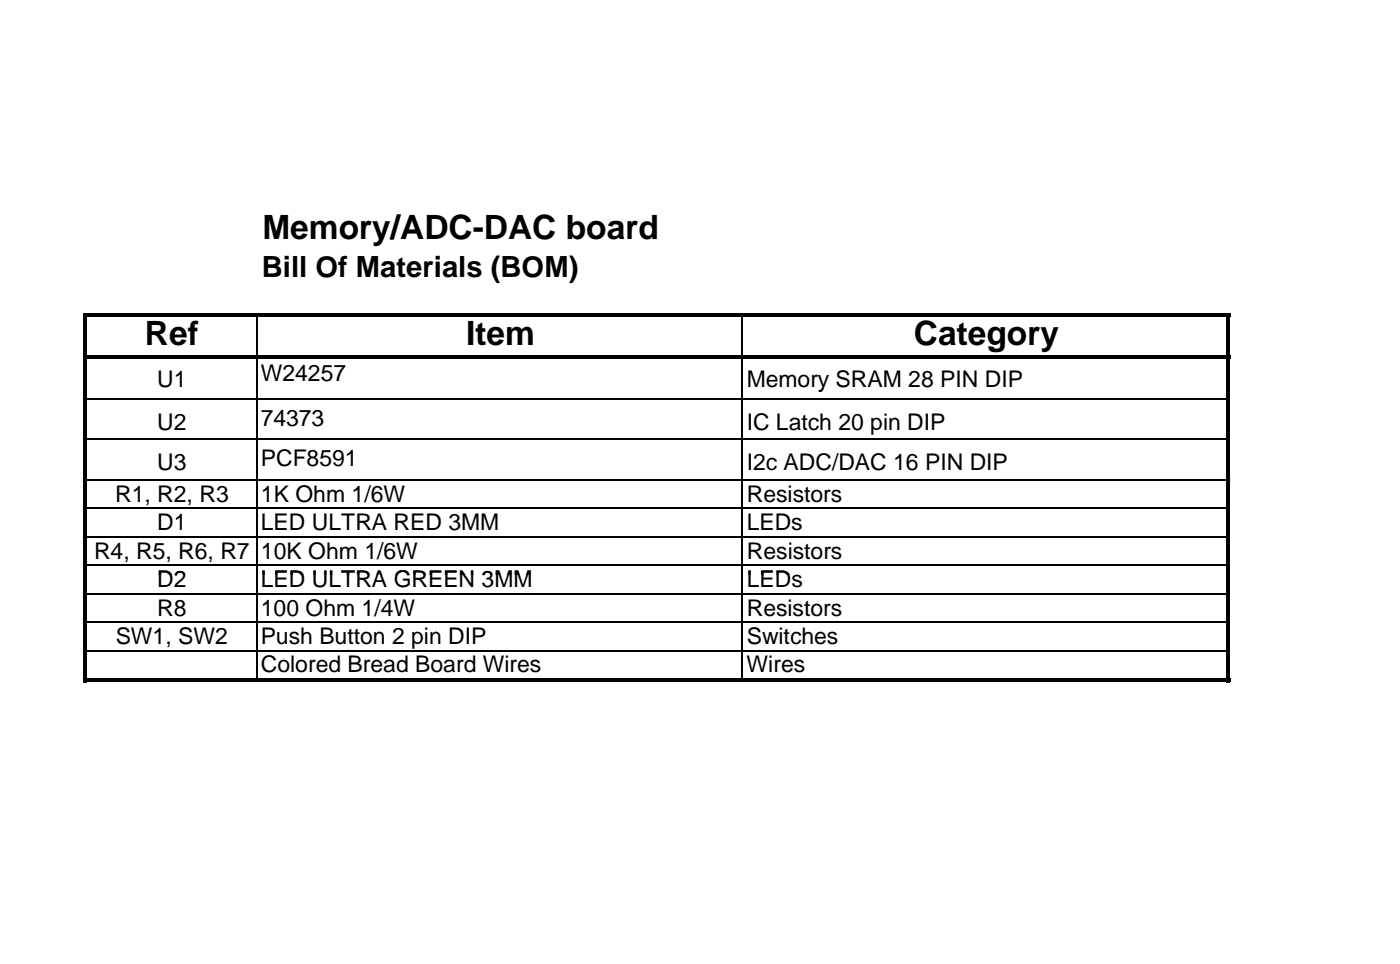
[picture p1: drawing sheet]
<svg xmlns="http://www.w3.org/2000/svg" width="194mm" height="133mm" viewBox="0 0 194 133" stroke-linecap="round" stroke-linejoin="round" font-family="sans-serif">
<defs><g id="words">
<g font-size="4.6">
<text x="36.3" y="33.1">Memory/ADC-DAC board</text>
<text x="20" y="47.8">Ref</text>
<text x="64.5" y="47.8">Item</text>
<text x="126.4" y="47.8">Category</text>
</g>
<text font-size="4" x="36.2" y="38.4">Bill Of Materials (BOM)</text>
<g font-size="3.2">
<text x="21.8" y="53.6">U1</text>
<text x="36.1" y="52.7">W24257</text>
<text x="103.3" y="53.6">Memory SRAM 28 PIN DIP</text>
<text x="113.2" y="53.6">y</text>
<text x="21.8" y="59.4">U2</text>
<text x="36.1" y="58.9">74373</text>
<text x="103.3" y="59.4">IC Latch 20 pin DIP</text>
<text x="21.8" y="65">U3</text>
<text x="36.1" y="64.5">PCF8591</text>
<text x="103.3" y="65">I2c ADC/DAC 16 PIN DIP</text>
<text x="15.9" y="69.4">R1, R2, R3</text>
<text x="36.1" y="69.4">1K Ohm 1/6W</text>
<text x="103.3" y="69.4">Resistors</text>
<text x="13" y="77.3">R4, R5, R6, R7 10K Ohm 1/6W</text>
<text x="21.8" y="73.4">D1</text>
<text x="36.1" y="73.4">LED ULTRA RED 3MM</text>
<text x="103.3" y="73.4">LEDs</text>
<text x="103.3" y="77.3">Resistors</text>
<text x="21.8" y="81.2">D2</text>
<text x="24" y="81.2">2</text>
<text x="36.1" y="81.2">LED ULTRA GREEN 3MM</text>
<text x="103.3" y="81.2">LED</text>
<text x="103.3" y="81.2">LEDs</text>
<text x="16" y="89.1">SW1, SW2</text>
<text x="21.8" y="85.2">R8</text>
<text x="36.1" y="89.1">Push Button 2 pin DIP</text>
<text x="36.1" y="85.2">100 Ohm 1/4W</text>
<text x="103.3" y="89.1">Switches</text>
<text x="103.3" y="85.2">Resistors</text>
<text x="36.1" y="93">Colored Bread Board Wires</text>
<text x="103.3" y="93">Wires</text>
</g>
</g></defs>
<g fill="none" stroke="#000" stroke-width=".28">
<path d="M12 55.2h157.6M35.5 43.9v5.2M35.5 49.7v44.1M102.7 43.9v5.2M102.7 49.7v44.1M12 60.8h157.6M12 66.4h157.6M12 70.3h157.6M12 74.2h157.6M12 78.2h157.6M12 82.1h157.6M12 86.1h157.6"/>
<path d="M12 90h157.6"/>
</g>
<path d="M11.5 43.3h.5v12h-.5zM11.5 49.1h.5v33.2h-.5zM12 43.3h158.2v.6h-158.2zM12 49.1h158.2v.6h-158.2zM169.6 43.9h.6v11.4h-.6zM169.6 49.7h.6v32.6h-.6zM11.5 78h.5v16.4h-.5zM169.6 78h.6v16.4h-.6zM12 93.8h158.2v.6h-158.2z" fill="#000"/>
<use href="#words"/>
</svg>
